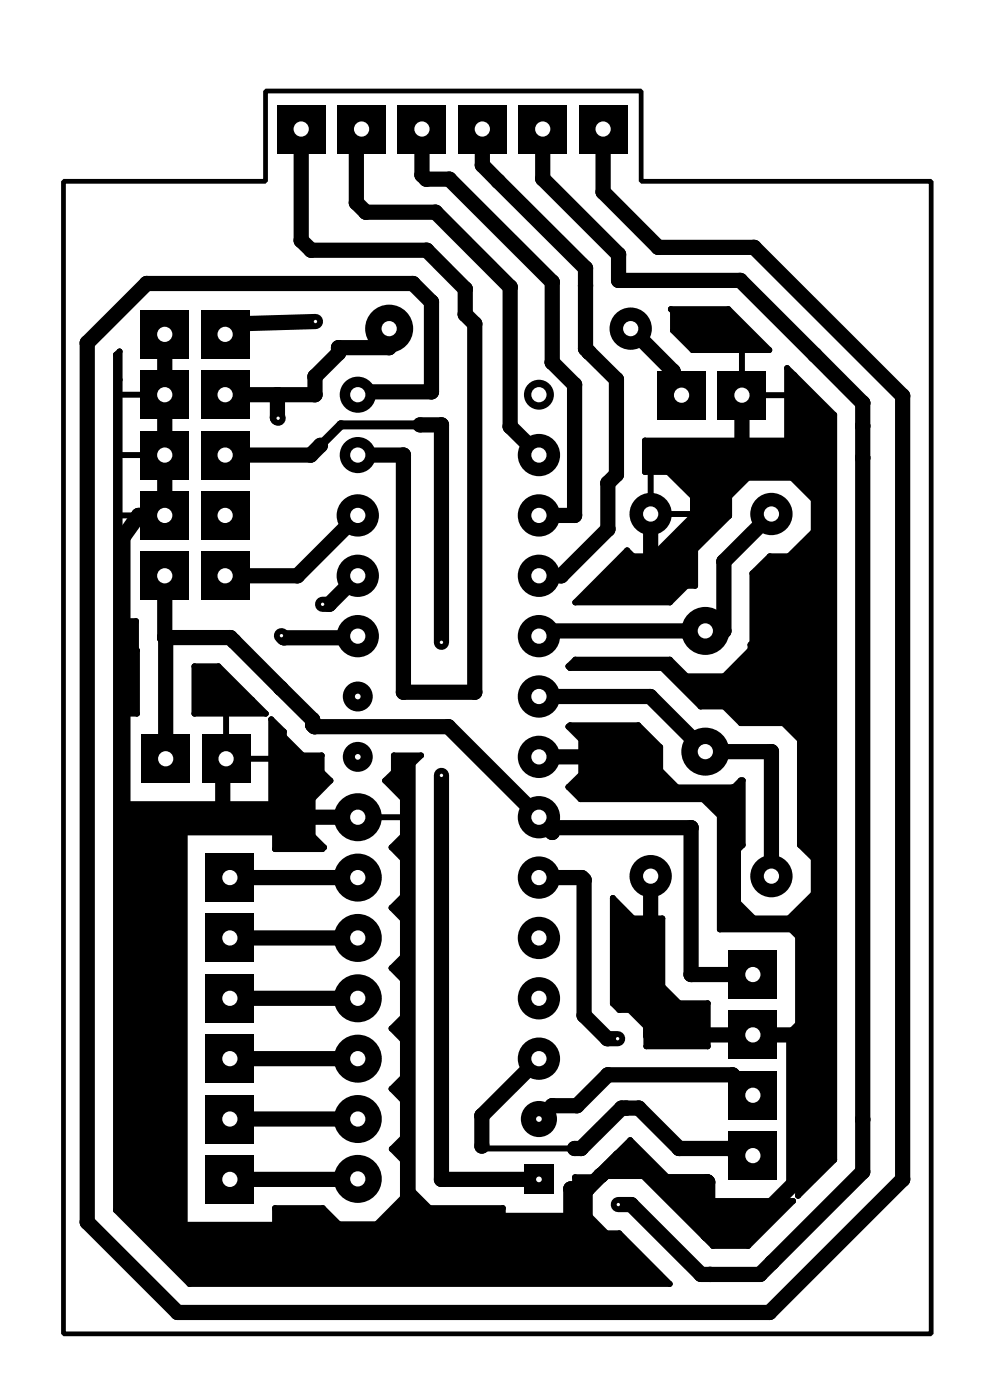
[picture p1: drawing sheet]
<svg xmlns="http://www.w3.org/2000/svg" width="42mm" height="59mm" viewBox="0 0 42 59" stroke-linecap="round" stroke-linejoin="round" font-family="sans-serif">
<g fill="none" stroke="#000" stroke-width=".64">
<path d="M6.9 14.1v7.6h-1.1l-.6 .9v11.6l.5 .7M11.7 16.6v1M12.7 5.4v4.7l.4 .4h4.8l1.7 1.7v1l.4 .4v15.5h-3v-10h-2M13.3 13.5l-3.4 .1-.4 .5M13.5 18.7l-.4 .4h-3.6M15.2 5.4l-.2 .2v2.9l.4 .4h2.9l3.2 3.2v5.8l1.2 1.2M16.4 13.8v.8h-2.2v.3l-1 .9v.8h-3.7M17.7 17.9h.9v9.1M17.7 5.4v2l.2 .1h1l4.3 4.4v3.3l1 1v5.5h-1.5M20.3 5.4v1.5l4.3 4.4v3.4l1.3 1.3v4l-.3 .3v2l-2 1.9h-.9M22.8 5.4v2.1l3.2 3.2v1.1h5.1l5.2 5.2v32.3l-4.3 4.3h-2.5l-3-2.9h-.5M25.4 5.4v2.7l2.3 2.3h4l6.3 6.3v32.9l-5.6 5.6h-24.9l-3.8-3.8v-37l2.5-2.5h11.2l.7 .8v3.8h-2.9l-.2 .1"/>
<path d="M26.5 13.8l1.8 1.8 .4 1M31.2 19.9l-3.8 3.8v-2.1M31.2 19.9h2.2l1.3 1.3v21.1l-1.3 1.2M31.2 16.6v3.3M6.9 24.2v2.6M6.9 26.8h2.8l3.4 3.5 .1 .3h5.7l4.3 4.4v-.2h5.9v6.2h2.6M6.9 26.8l.1 5.1M9.5 31.9l-.1 .2v2.3M9.7 36.9h5.3M9.7 39.5h5.3M11.8 26.7l.1 .1h3.1M15 21.7l-2.5 2.5h-3"/>
<path d="M15 34.4h-8.8l-.8 .7v15.3l1.6 1.5h16.6l.4-.3v-1.6h.7l1.4-1.3h.6l1.1 1h1.9M15 24.2l-1.2 1.2h-.2M18.6 32.6v17h4.1M22.7 31.8h4.1l1.5 1.5h2.5v5.6h2.5l1.4 1.3M22.7 29.3h4.6l2.4 2.3h2.7v5.3M22.7 36.9h1.8l.1 .1v5.7l.9 1h.5M27.4 36.9v6.6h6M32.4 21.6l-2 2v2.9h-7.5l-.2 .3M9.7 42h5.3M9.7 44.5h5.3M9.7 47.1h5.3M15 49.6h-5.3"/>
<path d="M22.7 44.5l-2.4 2.4v1.3M24.2 48.3h.2l1.7-1.7h.8l1.7 1.7h2l1.1 .3M29.7 49.7h.1M31.7 46.1l-.9-.9h-5.2l-1.3 1.3h-1.1l-.5 .6M33.4 43.5v6.3l-2.1 2.1h-1.5v-2.2"/>
</g>
<g fill="#000">
<circle cx="3.7" cy="14.4" r=".32"/>
<circle cx="6.2" cy="11.9" r=".32"/>
<circle cx="9.9" cy="13.6" r=".32"/>
<circle cx="11.7" cy="17.6" r=".32"/>
<circle cx="11.7" cy="16.6" r=".32"/>
<circle cx="12.7" cy="10.1" r=".32"/>
<circle cx="13.1" cy="19.1" r=".32"/>
<circle cx="13.1" cy="10.5" r=".32"/>
<circle cx="13.2" cy="16.6" r=".32"/>
<circle cx="13.2" cy="15.8" r=".32"/>
<circle cx="13.5" cy="18.7" r=".32"/>
<circle cx="13.5" cy="18.7" r=".19"/>
<circle cx="14.2" cy="14.9" r=".32"/>
<circle cx="14.2" cy="14.6" r=".32"/>
<circle cx="14.3" cy="17.9" r=".19"/>
<circle cx="15" cy="8.5" r=".32"/>
<circle cx="15" cy="5.6" r=".32"/>
<circle cx="15.2" cy="16.5" r=".32"/>
<circle cx="15.4" cy="8.9" r=".32"/>
<circle cx="16.4" cy="14.6" r=".32"/>
<circle cx="17" cy="19.1" r=".32"/>
<circle cx="17.4" cy="11.9" r=".32"/>
<circle cx="17.7" cy="17.9" r=".32"/>
<circle cx="17.7" cy="17.9" r=".19"/>
<circle cx="17.7" cy="7.4" r=".32"/>
<circle cx="17.9" cy="7.5" r=".32"/>
<circle cx="17.9" cy="10.5" r=".32"/>
<circle cx="18.1" cy="16.5" r=".32"/>
<circle cx="18.1" cy="12.7" r=".32"/>
<circle cx="18.3" cy="8.9" r=".32"/>
<circle cx="18.6" cy="17.9" r=".32"/>
<circle cx="18.9" cy="7.5" r=".32"/>
<circle cx="19.6" cy="12.2" r=".32"/>
<circle cx="19.6" cy="13.2" r=".32"/>
<circle cx="20" cy="13.6" r=".32"/>
<circle cx="20.3" cy="6.9" r=".32"/>
<circle cx="21" cy="7.6" r=".32"/>
<circle cx="21.5" cy="12.1" r=".32"/>
<circle cx="21.5" cy="17.9" r=".32"/>
<circle cx="22.8" cy="7.5" r=".32"/>
<circle cx="23.2" cy="15.2" r=".32"/>
<circle cx="23.2" cy="11.9" r=".32"/>
<circle cx="24.2" cy="16.2" r=".32"/>
<circle cx="24.6" cy="11.3" r=".32"/>
<circle cx="24.6" cy="12" r=".32"/>
<circle cx="24.6" cy="14.7" r=".32"/>
<circle cx="24.8" cy="14.8" r=".32"/>
<circle cx="25.4" cy="8.1" r=".32"/>
<circle cx="25.9" cy="16" r=".32"/>
<circle cx="25.9" cy="20" r=".32"/>
<circle cx="26" cy="10.7" r=".32"/>
<circle cx="26" cy="11.8" r=".32"/>
<circle cx="27.7" cy="10.4" r=".32"/>
<circle cx="28.3" cy="15.6" r=".32"/>
<circle cx="31.1" cy="11.8" r=".32"/>
<circle cx="31.2" cy="19.2" r=".32"/>
<circle cx="31.2" cy="18.9" r=".32"/>
<circle cx="31.2" cy="19.9" r=".32"/>
<circle cx="31.7" cy="10.4" r=".32"/>
<circle cx="33.4" cy="19.9" r=".32"/>
<circle cx="34.3" cy="14.9" r=".32"/>
<circle cx="36.3" cy="17" r=".32"/>
<circle cx="36.3" cy="17.9" r=".32"/>
<circle cx="36.3" cy="19.3" r=".32"/>
<circle cx="38" cy="16.7" r=".32"/>
<circle cx="5.2" cy="22.6" r=".32"/>
<circle cx="5.2" cy="34.2" r=".32"/>
<circle cx="5.4" cy="35.1" r=".32"/>
<circle cx="5.7" cy="34.9" r=".32"/>
<circle cx="5.8" cy="21.7" r=".32"/>
<circle cx="6.2" cy="34.4" r=".32"/>
<circle cx="6.9" cy="26.8" r=".32"/>
<circle cx="7" cy="26.9" r=".32"/>
<circle cx="9.4" cy="34.4" r=".32"/>
<circle cx="9.4" cy="32.1" r=".32"/>
<circle cx="9.7" cy="26.8" r=".32"/>
<circle cx="9.8" cy="27" r=".32"/>
<circle cx="11.8" cy="29" r=".32"/>
<circle cx="11.9" cy="26.8" r=".32"/>
<circle cx="12.5" cy="24.2" r=".32"/>
<circle cx="13.1" cy="30.5" r=".32"/>
<circle cx="13.1" cy="30.3" r=".32"/>
<circle cx="13.2" cy="30.6" r=".32"/>
<circle cx="13.8" cy="25.4" r=".32"/>
<circle cx="15" cy="26.8" r=".32"/>
<circle cx="17" cy="29.1" r=".32"/>
<circle cx="18.6" cy="32.6" r=".25"/>
<circle cx="18.9" cy="30.6" r=".32"/>
<circle cx="20" cy="29.1" r=".32"/>
<circle cx="22.7" cy="34.5" r=".32"/>
<circle cx="22.9" cy="26.5" r=".32"/>
<circle cx="23.2" cy="34.8" r=".32"/>
<circle cx="23.2" cy="35" r=".32"/>
<circle cx="23.6" cy="24.2" r=".32"/>
<circle cx="24.2" cy="21.7" r=".32"/>
<circle cx="24.5" cy="36.9" r=".32"/>
<circle cx="24.6" cy="37" r=".32"/>
<circle cx="25.6" cy="22.3" r=".32"/>
<circle cx="25.6" cy="20.3" r=".32"/>
<circle cx="26.8" cy="31.8" r=".32"/>
<circle cx="27.3" cy="29.3" r=".32"/>
<circle cx="27.4" cy="23.7" r=".32"/>
<circle cx="28.3" cy="33.3" r=".32"/>
<circle cx="29.1" cy="34.8" r=".32"/>
<circle cx="30.4" cy="23.6" r=".32"/>
<circle cx="30.4" cy="26.5" r=".32"/>
<circle cx="30.8" cy="33.3" r=".32"/>
<circle cx="30.8" cy="38.9" r=".32"/>
<circle cx="32.4" cy="31.6" r=".32"/>
<circle cx="33.3" cy="38.9" r=".32"/>
<circle cx="34.7" cy="21.2" r=".32"/>
<circle cx="34.7" cy="37.7" r=".32"/>
<circle cx="3.7" cy="51.4" r=".32"/>
<circle cx="5.4" cy="50.4" r=".32"/>
<circle cx="7" cy="51.9" r=".32"/>
<circle cx="7.5" cy="55.2" r=".32"/>
<circle cx="15" cy="49.6" r=".32"/>
<circle cx="18.6" cy="49.6" r=".32"/>
<circle cx="20.3" cy="46.9" r=".32"/>
<circle cx="20.3" cy="48.2" r=".32"/>
<circle cx="20.3" cy="48.2" r=".12"/>
<circle cx="20.3" cy="48.3" r=".12"/>
<circle cx="23.2" cy="46.5" r=".32"/>
<circle cx="23.6" cy="51.9" r=".32"/>
<circle cx="24" cy="50" r=".32"/>
<circle cx="24" cy="51.6" r=".32"/>
<circle cx="24.2" cy="48.3" r=".32"/>
<circle cx="24.2" cy="48.3" r=".12"/>
<circle cx="24.3" cy="46.5" r=".32"/>
<circle cx="24.4" cy="48.3" r=".32"/>
<circle cx="24.6" cy="42.7" r=".32"/>
<circle cx="24.7" cy="50" r=".32"/>
<circle cx="25.3" cy="49.5" r=".32"/>
<circle cx="25.5" cy="43.7" r=".32"/>
<circle cx="25.6" cy="45.2" r=".32"/>
<circle cx="26.1" cy="48.7" r=".32"/>
<circle cx="26.1" cy="46.6" r=".32"/>
<circle cx="26.3" cy="46.6" r=".32"/>
<circle cx="26.5" cy="50.7" r=".32"/>
<circle cx="26.7" cy="48.7" r=".32"/>
<circle cx="26.9" cy="46.6" r=".32"/>
<circle cx="27.4" cy="42.8" r=".32"/>
<circle cx="27.4" cy="43.5" r=".32"/>
<circle cx="27.8" cy="49.7" r=".32"/>
<circle cx="28.6" cy="48.3" r=".32"/>
<circle cx="29.1" cy="41" r=".32"/>
<circle cx="29.5" cy="53.6" r=".32"/>
<circle cx="29.7" cy="49.7" r=".32"/>
<circle cx="29.8" cy="49.7" r=".32"/>
<circle cx="29.8" cy="51.9" r=".32"/>
<circle cx="29.9" cy="53.6" r=".32"/>
<circle cx="30.6" cy="48.3" r=".32"/>
<circle cx="30.8" cy="45.2" r=".32"/>
<circle cx="31.3" cy="51.9" r=".32"/>
<circle cx="32" cy="53.6" r=".32"/>
<circle cx="32.4" cy="55.2" r=".32"/>
<circle cx="32.5" cy="53.1" r=".32"/>
<circle cx="33.4" cy="43.5" r=".32"/>
<circle cx="33.4" cy="49.8" r=".32"/>
<circle cx="34.7" cy="42.3" r=".32"/>
<circle cx="34.7" cy="40.2" r=".32"/>
<circle cx="36.3" cy="49.3" r=".32"/>
<circle cx="36.3" cy="47.1" r=".32"/>
<circle cx="38" cy="49.6" r=".32"/>
</g>
<path d="M17.7 17.9h-3.4l-.8 .8" fill="none" stroke="#000" stroke-width=".38"/>
<path d="M20.3 48.2v.1h3.9" fill="none" stroke="#000" stroke-width=".25"/>
<circle cx="18.6" cy="32.6" r=".07" fill="#fff"/>
<circle cx="18.6" cy="27" r=".25" fill="#000"/>
<circle cx="18.6" cy="27" r=".07" fill="#fff"/>
<circle cx="26" cy="43.7" r=".25" fill="#000"/>
<circle cx="26" cy="43.7" r=".07" fill="#fff"/>
<circle cx="11.7" cy="17.6" r=".25" fill="#000"/>
<circle cx="11.7" cy="17.6" r=".07" fill="#fff"/>
<circle cx="11.8" cy="26.7" r=".25" fill="#000"/>
<circle cx="11.8" cy="26.7" r=".07" fill="#fff"/>
<circle cx="26" cy="50.7" r=".25" fill="#000"/>
<circle cx="26" cy="50.7" r=".07" fill="#fff"/>
<circle cx="13.6" cy="25.4" r=".25" fill="#000"/>
<circle cx="13.6" cy="25.4" r=".07" fill="#fff"/>
<circle cx="13.3" cy="13.5" r=".25" fill="#000"/>
<circle cx="13.3" cy="13.5" r=".07" fill="#fff"/>
<g fill="#000">
<path d="M4.9 14.9l.1-.1v11.3h.7l.1 1.3v2.6h-.7v3.8h6.3v-3.5l.5 .5v.2l.8 .8h.8v.7l.4 .3-.8 .8v1.6l.5 .5h-2v-.7h-3.8v16.5h3.8v-.7h2l.7 .7h1.5l1.1-1.1v-1.6l-.4-.5 .4-.4v-1.6l-.4-.5 .4-.5v-1.5l-.4-.5 .4-.5v-1.6l-.4-.5 .4-.4v-1.6l-.4-.5 .4-.5v-1.6l-.4-.4 .4-.5v-1.6l-.7-.8 .4-.3v-.7h1.1l-.3 .3v18l.7 .7h3v.4h3.1v-1.7h.7l1.6-1.5 1.6 1.5h1.7v1h3.6l-1.9 1.9h-1.5l-3-2.9h-1.5l-.7 .7v1l.7 .7h.5l2.2 2.1h-20.2l-3.1-3.1z" fill-rule="evenodd"/>
<path d="M28.2 13h2.4l1.8 1.7h-3.3l-.8-.8v-.8z" fill-rule="evenodd"/>
<path d="M27.1 18.5h6v-3l2 2v31.3l-1.5 1.5v-11.2h-3.3v-4.8l-.7-.7h-5.2l-.5-.5 .5-.5v-1.5l-.5-.5 2.9-.1 1 .9v1l1.1 1.1h1.6l.7-.7v2.8l-.5 .5v1.5l1 1h1.5l1-1v-1.5l-.6-.5v-4.5l-.7-.7h-1.7l-.7-.7h-1l-1.7-1.6h-3.8l-.1-.1 .3-.2h4l.7 .7h1.6l1.1-1.2v-.3v-2.9l.8-.7h.8l1-1v-1.5l-1-1h-1.5l-1 1v.8l-1.5 1.4v1.5h-.3l-.7 .7h-4l2.2-2.1 .2 .2h1.5l1-1v-1.5l-1-1h-1z" fill-rule="evenodd"/>
<path d="M8.2 28h1l2 2h-3z" fill-rule="evenodd"/>
<path d="M25.8 37.8l.8 .8h1.3v2.9l.7 .7h1.2v1.8h-2.6v-.8l-.7-.7h-.5l-.2-.3z" fill-rule="evenodd"/>
<circle cx="4.9" cy="14.9" r=".12"/>
<circle cx="5" cy="19.1" r=".12"/>
<circle cx="5" cy="14.8" r=".12"/>
<circle cx="5" cy="16.6" r=".12"/>
<circle cx="5" cy="16" r=".12"/>
<circle cx="27.1" cy="19.9" r=".12"/>
<circle cx="27.1" cy="18.5" r=".12"/>
<circle cx="27.4" cy="19.9" r=".12"/>
<circle cx="28.1" cy="19.9" r=".12"/>
<circle cx="28.2" cy="13" r=".12"/>
<circle cx="28.3" cy="13.9" r=".12"/>
<circle cx="28.3" cy="13.1" r=".12"/>
<circle cx="29.1" cy="14.7" r=".12"/>
<circle cx="30.6" cy="13" r=".12"/>
<circle cx="31.2" cy="14.7" r=".12"/>
<circle cx="31.2" cy="18.5" r=".12"/>
<circle cx="31.7" cy="19.9" r=".12"/>
<circle cx="32.4" cy="14.7" r=".12"/>
<circle cx="33.1" cy="18.5" r=".12"/>
<circle cx="33.1" cy="16.6" r=".12"/>
<circle cx="33.1" cy="15.5" r=".12"/>
<circle cx="33.2" cy="19.9" r=".12"/>
<circle cx="33.4" cy="15.8" r=".12"/>
<circle cx="35.1" cy="17.5" r=".12"/>
<circle cx="5" cy="26.1" r=".12"/>
<circle cx="5" cy="21.7" r=".12"/>
<circle cx="5.1" cy="33.8" r=".12"/>
<circle cx="5.1" cy="30" r=".12"/>
<circle cx="5.7" cy="27.3" r=".12"/>
<circle cx="5.7" cy="26.1" r=".12"/>
<circle cx="5.8" cy="27.4" r=".12"/>
<circle cx="5.8" cy="30" r=".12"/>
<circle cx="7.8" cy="35" r=".12"/>
<circle cx="8.2" cy="30" r=".12"/>
<circle cx="8.2" cy="28" r=".12"/>
<circle cx="9.2" cy="28" r=".12"/>
<circle cx="9.5" cy="33.8" r=".12"/>
<circle cx="9.5" cy="30" r=".12"/>
<circle cx="10.6" cy="29.5" r=".12"/>
<circle cx="11.2" cy="30" r=".12"/>
<circle cx="11.4" cy="31.9" r=".12"/>
<circle cx="11.4" cy="33.8" r=".12"/>
<circle cx="11.4" cy="30.3" r=".12"/>
<circle cx="11.6" cy="35.7" r=".12"/>
<circle cx="11.6" cy="35" r=".12"/>
<circle cx="11.9" cy="31" r=".12"/>
<circle cx="11.9" cy="30.8" r=".12"/>
<circle cx="12.7" cy="31.8" r=".12"/>
<circle cx="13.1" cy="33.6" r=".12"/>
<circle cx="13.1" cy="35.2" r=".12"/>
<circle cx="13.1" cy="34.4" r=".12"/>
<circle cx="13.5" cy="32.5" r=".12"/>
<circle cx="13.5" cy="31.8" r=".12"/>
<circle cx="13.6" cy="35.7" r=".12"/>
<circle cx="13.9" cy="32.8" r=".12"/>
<circle cx="16.2" cy="32.8" r=".12"/>
<circle cx="16.5" cy="35.7" r=".12"/>
<circle cx="16.5" cy="38.2" r=".12"/>
<circle cx="16.6" cy="32.5" r=".12"/>
<circle cx="16.6" cy="31.8" r=".12"/>
<circle cx="16.9" cy="34.4" r=".12"/>
<circle cx="16.9" cy="38.7" r=".12"/>
<circle cx="16.9" cy="35.2" r=".12"/>
<circle cx="16.9" cy="36.1" r=".12"/>
<circle cx="16.9" cy="33.6" r=".12"/>
<circle cx="16.9" cy="37.7" r=".12"/>
<circle cx="17.4" cy="32.1" r=".12"/>
<circle cx="17.7" cy="31.8" r=".12"/>
<circle cx="23.9" cy="30.6" r=".12"/>
<circle cx="23.9" cy="28" r=".12"/>
<circle cx="23.9" cy="33.1" r=".12"/>
<circle cx="24" cy="30.5" r=".12"/>
<circle cx="24" cy="28.1" r=".12"/>
<circle cx="24.2" cy="25.3" r=".12"/>
<circle cx="24.2" cy="27.8" r=".12"/>
<circle cx="24.4" cy="33.6" r=".12"/>
<circle cx="24.4" cy="31.1" r=".12"/>
<circle cx="24.4" cy="31.8" r=".12"/>
<circle cx="24.4" cy="32.6" r=".12"/>
<circle cx="25.8" cy="37.8" r=".12"/>
<circle cx="26.4" cy="23.2" r=".12"/>
<circle cx="26.6" cy="38.6" r=".12"/>
<circle cx="26.6" cy="23.4" r=".12"/>
<circle cx="26.8" cy="30.5" r=".12"/>
<circle cx="27.4" cy="38.6" r=".12"/>
<circle cx="27.4" cy="23.4" r=".12"/>
<circle cx="27.8" cy="31.4" r=".12"/>
<circle cx="27.8" cy="32.4" r=".12"/>
<circle cx="27.8" cy="28.1" r=".12"/>
<circle cx="27.9" cy="38.6" r=".12"/>
<circle cx="28.1" cy="23.4" r=".12"/>
<circle cx="28.2" cy="25.3" r=".12"/>
<circle cx="28.2" cy="27.8" r=".12"/>
<circle cx="28.9" cy="24.6" r=".12"/>
<circle cx="28.9" cy="28.5" r=".12"/>
<circle cx="28.9" cy="33.5" r=".12"/>
<circle cx="29.1" cy="22.4" r=".12"/>
<circle cx="29.1" cy="20.9" r=".12"/>
<circle cx="29.1" cy="21.6" r=".12"/>
<circle cx="29.2" cy="23.1" r=".12"/>
<circle cx="29.2" cy="24.6" r=".12"/>
<circle cx="29.5" cy="29.7" r=".12"/>
<circle cx="29.6" cy="33.6" r=".12"/>
<circle cx="30.3" cy="34.3" r=".12"/>
<circle cx="30.3" cy="39.1" r=".12"/>
<circle cx="30.5" cy="29.7" r=".12"/>
<circle cx="30.5" cy="33.5" r=".12"/>
<circle cx="30.5" cy="28.5" r=".12"/>
<circle cx="30.7" cy="20.9" r=".12"/>
<circle cx="30.7" cy="21.7" r=".12"/>
<circle cx="30.7" cy="36.1" r=".12"/>
<circle cx="30.7" cy="37.6" r=".12"/>
<circle cx="31.2" cy="30.4" r=".12"/>
<circle cx="31.2" cy="32.8" r=".12"/>
<circle cx="31.2" cy="35.6" r=".12"/>
<circle cx="31.6" cy="27.3" r=".12"/>
<circle cx="31.6" cy="27.1" r=".12"/>
<circle cx="31.6" cy="24.1" r=".12"/>
<circle cx="31.6" cy="27" r=".12"/>
<circle cx="31.7" cy="38.6" r=".12"/>
<circle cx="32.4" cy="23.4" r=".12"/>
<circle cx="32.9" cy="30.4" r=".12"/>
<circle cx="33.2" cy="38.6" r=".12"/>
<circle cx="33.2" cy="23.4" r=".12"/>
<circle cx="33.6" cy="39.1" r=".12"/>
<circle cx="33.6" cy="31.1" r=".12"/>
<circle cx="33.6" cy="35.6" r=".12"/>
<circle cx="34.2" cy="36.1" r=".12"/>
<circle cx="34.2" cy="22.4" r=".12"/>
<circle cx="34.2" cy="37.6" r=".12"/>
<circle cx="34.2" cy="20.9" r=".12"/>
<circle cx="4.9" cy="50.9" r=".12"/>
<circle cx="7.8" cy="51.5" r=".12"/>
<circle cx="8" cy="54" r=".12"/>
<circle cx="11.6" cy="51.5" r=".12"/>
<circle cx="11.6" cy="50.8" r=".12"/>
<circle cx="13.6" cy="50.8" r=".12"/>
<circle cx="14.3" cy="51.5" r=".12"/>
<circle cx="15.8" cy="51.5" r=".12"/>
<circle cx="16.5" cy="45.8" r=".12"/>
<circle cx="16.5" cy="43.3" r=".12"/>
<circle cx="16.5" cy="40.7" r=".12"/>
<circle cx="16.5" cy="48.3" r=".12"/>
<circle cx="16.9" cy="48.8" r=".12"/>
<circle cx="16.9" cy="40.3" r=".12"/>
<circle cx="16.9" cy="47.9" r=".12"/>
<circle cx="16.9" cy="41.2" r=".12"/>
<circle cx="16.9" cy="43.8" r=".12"/>
<circle cx="16.9" cy="46.3" r=".12"/>
<circle cx="16.9" cy="45.3" r=".12"/>
<circle cx="16.9" cy="42.8" r=".12"/>
<circle cx="16.9" cy="50.4" r=".12"/>
<circle cx="17.4" cy="50.1" r=".12"/>
<circle cx="18.1" cy="50.8" r=".12"/>
<circle cx="21.1" cy="50.8" r=".12"/>
<circle cx="21.1" cy="51.2" r=".12"/>
<circle cx="24.2" cy="49.5" r=".12"/>
<circle cx="24.2" cy="51.2" r=".12"/>
<circle cx="24.8" cy="51.2" r=".12"/>
<circle cx="24.8" cy="50.2" r=".12"/>
<circle cx="24.9" cy="49.5" r=".12"/>
<circle cx="25.5" cy="49.5" r=".12"/>
<circle cx="25.5" cy="51.9" r=".12"/>
<circle cx="25.8" cy="42.2" r=".12"/>
<circle cx="26" cy="42.5" r=".12"/>
<circle cx="26" cy="51.9" r=".12"/>
<circle cx="26.5" cy="42.5" r=".12"/>
<circle cx="26.5" cy="48" r=".12"/>
<circle cx="27" cy="49.5" r=".12"/>
<circle cx="27.2" cy="44" r=".12"/>
<circle cx="27.2" cy="43.2" r=".12"/>
<circle cx="27.9" cy="41.5" r=".12"/>
<circle cx="28.1" cy="49.5" r=".12"/>
<circle cx="28.2" cy="54" r=".12"/>
<circle cx="28.6" cy="42.2" r=".12"/>
<circle cx="29.8" cy="42.2" r=".12"/>
<circle cx="29.8" cy="43.5" r=".12"/>
<circle cx="29.8" cy="44" r=".12"/>
<circle cx="29.8" cy="49.5" r=".12"/>
<circle cx="29.8" cy="50.5" r=".12"/>
<circle cx="30" cy="52.4" r=".12"/>
<circle cx="31.5" cy="52.4" r=".12"/>
<circle cx="33.4" cy="50.5" r=".12"/>
<circle cx="33.6" cy="43.5" r=".12"/>
<circle cx="33.6" cy="50.3" r=".12"/>
<circle cx="35.1" cy="48.8" r=".12"/>
</g>
<g fill="none" stroke="#000" stroke-width=".25">
<path d="M4.9 14.9l.1-.1v11.3h.7l.1 1.3v2.6h-.7v3.8h6.3v-3.5l.5 .5v.2l.8 .8h.8v.7l.4 .3-.8 .8v1.6l.5 .5h-2v-.7h-3.8v16.5h3.8v-.7h2l.7 .7h1.5l1.1-1.1v-1.6l-.4-.5 .4-.4v-1.6l-.4-.5 .4-.5v-1.5l-.4-.5 .4-.5v-1.6l-.4-.5 .4-.4v-1.6l-.4-.5 .4-.5v-1.6l-.4-.4 .4-.5v-1.6l-.7-.8 .4-.3v-.7h1.1l-.3 .3v18l.7 .7h3v.4h3.1v-1.7h.7l1.6-1.5 1.6 1.5h1.7v1h3.6l-1.9 1.9h-1.5l-3-2.9h-1.5l-.7 .7v1l.7 .7h.5l2.2 2.1h-20.2l-3.1-3.1zM5 16.6h1.9M5 19.1h1.9M27.1 18.5h6v-3l2 2v31.3l-1.5 1.5v-11.2h-3.3v-4.8l-.7-.7h-5.2l-.5-.5 .5-.5v-1.5l-.5-.5 2.9-.1 1 .9v1l1.1 1.1h1.6l.7-.7v2.8l-.5 .5v1.5l1 1h1.5l1-1v-1.5l-.6-.5v-4.5l-.7-.7h-1.7l-.7-.7h-1l-1.7-1.6h-3.8l-.1-.1 .3-.2h4l.7 .7h1.6l1.1-1.2v-.3v-2.9l.8-.7h.8l1-1v-1.5l-1-1h-1.5l-1 1v.8l-1.5 1.4v1.5h-.3l-.7 .7h-4l2.2-2.1 .2 .2h1.5l1-1v-1.5l-1-1h-1zM27.4 19.9v3.5M28.2 13h2.4l1.8 1.7h-3.3l-.8-.8v-.8zM31.2 16.6h1.9M31.2 14.7v3.8M5 21.7h1.9M8.2 28h1l2 2h-3zM9.5 31.9h1.9M9.5 30v3.8"/>
<path d="M13.1 34.4h3.8M22.7 31.8h1.7M25.8 37.8l.8 .8h1.3v2.9l.7 .7h1.2v1.8h-2.6v-.8l-.7-.7h-.5l-.2-.3zM27.4 21.6h1.7M27.4 36.9v1.7M29.8 43.5h3.8"/>
</g>
<path d="M22 49h1.3v1.3h-1.3z" fill="#000"/>
<circle cx="22.7" cy="49.6" r=".12" fill="#fff"/>
<circle cx="22.7" cy="47.1" r=".76" fill="#000"/>
<circle cx="22.7" cy="47.1" r=".12" fill="#fff"/>
<circle cx="22.7" cy="44.6" r=".89" fill="#000"/>
<circle cx="22.7" cy="44.5" r=".32" fill="#fff"/>
<circle cx="22.7" cy="42" r=".89" fill="#000"/>
<circle cx="22.7" cy="42" r=".32" fill="#fff"/>
<circle cx="22.7" cy="39.5" r=".89" fill="#000"/>
<circle cx="22.7" cy="39.5" r=".32" fill="#fff"/>
<circle cx="22.7" cy="36.9" r=".89" fill="#000"/>
<circle cx="22.7" cy="36.9" r=".32" fill="#fff"/>
<circle cx="22.7" cy="34.4" r=".89" fill="#000"/>
<circle cx="22.7" cy="34.4" r=".32" fill="#fff"/>
<circle cx="22.7" cy="31.9" r=".89" fill="#000"/>
<circle cx="22.7" cy="31.8" r=".32" fill="#fff"/>
<circle cx="22.7" cy="29.3" r=".89" fill="#000"/>
<circle cx="22.7" cy="29.3" r=".32" fill="#fff"/>
<circle cx="22.7" cy="26.8" r=".89" fill="#000"/>
<circle cx="22.7" cy="26.8" r=".32" fill="#fff"/>
<circle cx="22.7" cy="24.2" r=".89" fill="#000"/>
<circle cx="22.7" cy="24.2" r=".32" fill="#fff"/>
<circle cx="22.7" cy="21.7" r=".89" fill="#000"/>
<circle cx="22.7" cy="21.7" r=".32" fill="#fff"/>
<circle cx="22.7" cy="19.2" r=".89" fill="#000"/>
<circle cx="22.7" cy="19.1" r=".32" fill="#fff"/>
<circle cx="22.7" cy="16.6" r=".63" fill="#000"/>
<circle cx="22.7" cy="16.6" r=".32" fill="#fff"/>
<circle cx="15" cy="16.6" r=".76" fill="#000"/>
<circle cx="15" cy="16.6" r=".32" fill="#fff"/>
<circle cx="15" cy="19.2" r=".76" fill="#000"/>
<circle cx="15" cy="19.1" r=".32" fill="#fff"/>
<circle cx="15" cy="21.7" r=".89" fill="#000"/>
<circle cx="15" cy="21.7" r=".32" fill="#fff"/>
<circle cx="15" cy="24.2" r=".89" fill="#000"/>
<circle cx="15" cy="24.2" r=".32" fill="#fff"/>
<circle cx="15" cy="26.8" r=".89" fill="#000"/>
<circle cx="15" cy="26.8" r=".32" fill="#fff"/>
<circle cx="15" cy="29.3" r=".63" fill="#000"/>
<circle cx="15" cy="29.3" r=".12" fill="#fff"/>
<circle cx="15" cy="31.9" r=".63" fill="#000"/>
<circle cx="15" cy="31.8" r=".12" fill="#fff"/>
<circle cx="15" cy="34.4" r="1.01" fill="#000"/>
<circle cx="15" cy="34.4" r=".32" fill="#fff"/>
<circle cx="15" cy="36.9" r="1.01" fill="#000"/>
<circle cx="15" cy="36.9" r=".32" fill="#fff"/>
<circle cx="15" cy="39.5" r="1.01" fill="#000"/>
<circle cx="15" cy="39.5" r=".32" fill="#fff"/>
<circle cx="15" cy="42" r="1.01" fill="#000"/>
<circle cx="15" cy="42" r=".32" fill="#fff"/>
<circle cx="15" cy="44.6" r="1.01" fill="#000"/>
<circle cx="15" cy="44.5" r=".32" fill="#fff"/>
<circle cx="15" cy="47.1" r="1.01" fill="#000"/>
<circle cx="15" cy="47.1" r=".32" fill="#fff"/>
<circle cx="15" cy="49.6" r="1.01" fill="#000"/>
<circle cx="15" cy="49.6" r=".32" fill="#fff"/>
<circle cx="29.7" cy="26.6" r="1.01" fill="#000"/>
<circle cx="29.7" cy="26.5" r=".32" fill="#fff"/>
<circle cx="29.7" cy="31.6" r="1.01" fill="#000"/>
<circle cx="29.7" cy="31.6" r=".32" fill="#fff"/>
<circle cx="32.4" cy="21.6" r=".89" fill="#000"/>
<circle cx="32.4" cy="21.6" r=".32" fill="#fff"/>
<circle cx="27.4" cy="21.6" r=".89" fill="#000"/>
<circle cx="27.4" cy="21.6" r=".32" fill="#fff"/>
<circle cx="27.4" cy="36.9" r=".89" fill="#000"/>
<circle cx="27.4" cy="36.9" r=".32" fill="#fff"/>
<circle cx="32.4" cy="36.9" r=".89" fill="#000"/>
<circle cx="32.4" cy="36.9" r=".32" fill="#fff"/>
<path d="M30.7 47.6h2v2h-2z" fill="#000"/>
<circle cx="31.7" cy="48.6" r=".32" fill="#fff"/>
<path d="M30.7 45.1h2v2h-2z" fill="#000"/>
<circle cx="31.7" cy="46.1" r=".32" fill="#fff"/>
<path d="M30.7 42.5h2v2.1h-2z" fill="#000"/>
<circle cx="31.7" cy="43.5" r=".32" fill="#fff"/>
<path d="M30.7 40h2v2h-2z" fill="#000"/>
<circle cx="31.7" cy="41" r=".32" fill="#fff"/>
<path d="M27.7 15.6h2v2h-2z" fill="#000"/>
<circle cx="28.7" cy="16.6" r=".32" fill="#fff"/>
<path d="M30.2 15.6h2v2h-2z" fill="#000"/>
<circle cx="31.2" cy="16.6" r=".32" fill="#fff"/>
<circle cx="16.4" cy="13.8" r="1.01" fill="#000"/>
<circle cx="16.4" cy="13.8" r=".32" fill="#fff"/>
<circle cx="26.5" cy="13.8" r=".89" fill="#000"/>
<circle cx="26.5" cy="13.8" r=".32" fill="#fff"/>
<path d="M8.5 23.2h2v2h-2z" fill="#000"/>
<circle cx="9.5" cy="24.2" r=".32" fill="#fff"/>
<path d="M8.5 20.7h2v2h-2z" fill="#000"/>
<circle cx="9.5" cy="21.7" r=".32" fill="#fff"/>
<path d="M8.5 18.1h2v2.1h-2z" fill="#000"/>
<circle cx="9.5" cy="19.1" r=".32" fill="#fff"/>
<path d="M8.5 15.6h2v2h-2z" fill="#000"/>
<circle cx="9.5" cy="16.6" r=".32" fill="#fff"/>
<path d="M8.5 13.1h2v2h-2z" fill="#000"/>
<circle cx="9.5" cy="14.1" r=".32" fill="#fff"/>
<path d="M5.9 13.1h2v2h-2z" fill="#000"/>
<circle cx="6.9" cy="14.1" r=".32" fill="#fff"/>
<path d="M5.9 15.6h2v2h-2z" fill="#000"/>
<circle cx="6.9" cy="16.6" r=".32" fill="#fff"/>
<path d="M5.9 18.1h2v2.1h-2z" fill="#000"/>
<circle cx="6.9" cy="19.1" r=".32" fill="#fff"/>
<path d="M5.9 20.7h2v2h-2z" fill="#000"/>
<circle cx="6.9" cy="21.7" r=".32" fill="#fff"/>
<path d="M5.9 23.2h2v2h-2z" fill="#000"/>
<circle cx="6.9" cy="24.2" r=".32" fill="#fff"/>
<path d="M11.7 4.4h2v2h-2z" fill="#000"/>
<circle cx="12.7" cy="5.4" r=".32" fill="#fff"/>
<path d="M14.2 4.4h2v2h-2z" fill="#000"/>
<circle cx="15.2" cy="5.4" r=".32" fill="#fff"/>
<path d="M16.7 4.4h2.1v2h-2.1z" fill="#000"/>
<circle cx="17.7" cy="5.4" r=".32" fill="#fff"/>
<path d="M19.3 4.4h2v2h-2z" fill="#000"/>
<circle cx="20.3" cy="5.4" r=".32" fill="#fff"/>
<path d="M21.8 4.4h2v2h-2z" fill="#000"/>
<circle cx="22.8" cy="5.4" r=".32" fill="#fff"/>
<path d="M24.4 4.4h2v2h-2z" fill="#000"/>
<circle cx="25.4" cy="5.4" r=".32" fill="#fff"/>
<path d="M8.7 35.9h2v2h-2z" fill="#000"/>
<circle cx="9.7" cy="36.9" r=".32" fill="#fff"/>
<path d="M8.7 38.5h2v2h-2z" fill="#000"/>
<circle cx="9.7" cy="39.5" r=".32" fill="#fff"/>
<path d="M8.7 41h2v2h-2z" fill="#000"/>
<circle cx="9.7" cy="42" r=".32" fill="#fff"/>
<path d="M8.7 43.5h2v2.1h-2z" fill="#000"/>
<circle cx="9.7" cy="44.5" r=".32" fill="#fff"/>
<path d="M8.7 46.1h2v2h-2z" fill="#000"/>
<circle cx="9.7" cy="47.1" r=".32" fill="#fff"/>
<path d="M8.7 48.6h2v2h-2z" fill="#000"/>
<circle cx="9.7" cy="49.6" r=".32" fill="#fff"/>
<path d="M6 30.9h2v2h-2z" fill="#000"/>
<circle cx="7" cy="31.9" r=".32" fill="#fff"/>
<path d="M8.5 30.9h2v2h-2z" fill="#000"/>
<circle cx="9.5" cy="31.9" r=".32" fill="#fff"/>
<path d="M2.7 7.6h8.5v-3.8h15.8v3.8h12.2v48.5h-36.5z" fill="none" stroke="#000" stroke-width=".2"/>
</svg>
